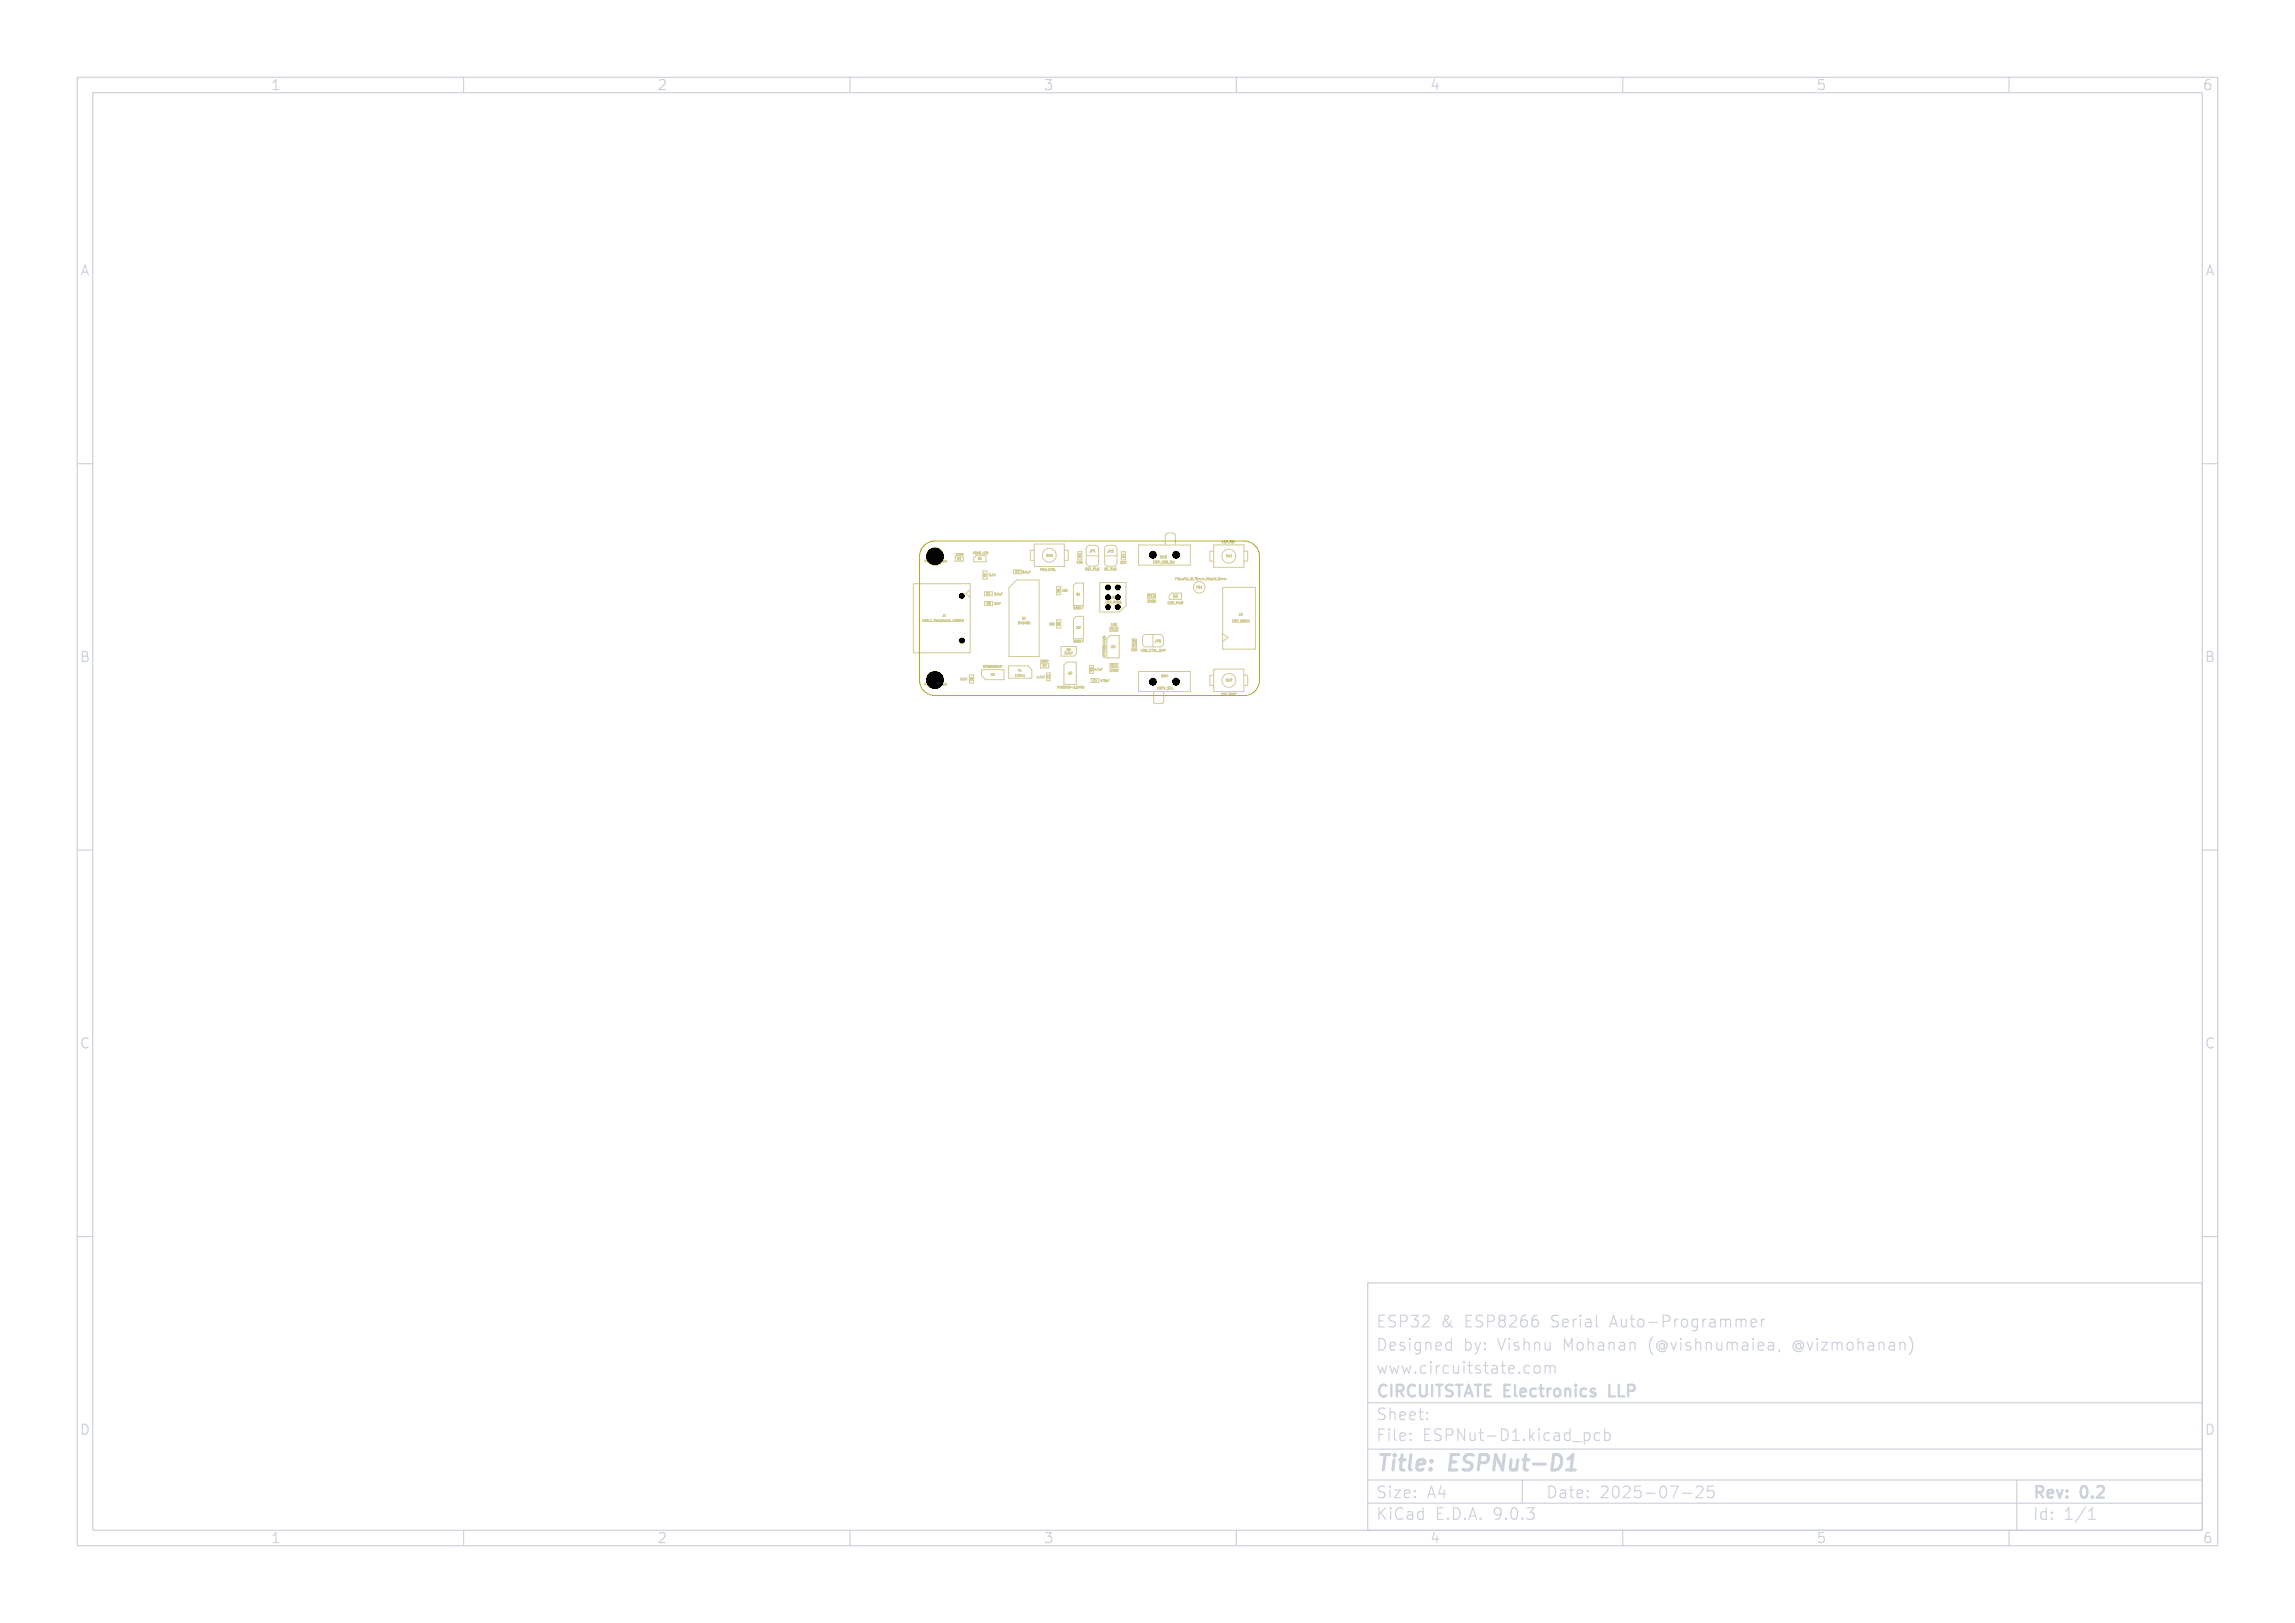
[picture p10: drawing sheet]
<svg xmlns="http://www.w3.org/2000/svg" width="297mm" height="210mm" viewBox="0 0 297 210" stroke-linecap="round" stroke-linejoin="round" font-family="sans-serif">
<defs><g id="words">
<g font-size="2.8" fill="#cdd1da">
<text x="178" y="190.9">Title:</text>
<text x="187.7" y="190.9">ESPNut-D1</text>
</g>
<g font-size="2.1" fill="#cdd1da">
<text x="178" y="172">ESP32</text>
<text x="186.4" y="172">&amp;</text>
<text x="189.6" y="172">ESP8266</text>
<text x="200.9" y="172">Serial</text>
<text x="208.7" y="172">Auto-Programmer</text>
<text x="178" y="178">www.circuitstate.com</text>
<text x="178" y="175">Designed</text>
<text x="189.4" y="175">by:</text>
<text x="193.9" y="175">Vishnu</text>
<text x="202.5" y="175">Mohanan</text>
<text x="213.6" y="175">(@vishnumaiea,</text>
<text x="232.4" y="175">@vizmohanan)</text>
<text x="178" y="184">Sheet:</text>
<text x="178" y="181.2">CIRCUITSTATE Electronics</text>
<text x="208.9" y="181.2">LLP</text>
<text x="178" y="186.7">File:</text>
<text x="184.1" y="186.7">ESPNut-D1.kicad_pcb</text>
<text x="178" y="196.9">KiCad</text>
<text x="178" y="194.1">Size:</text>
<text x="184.7" y="194.1">A4</text>
<text x="185.7" y="196.9">E.D.A.</text>
<text x="193.3" y="196.9">9.0.3</text>
<text x="200" y="194.1">Date:</text>
<text x="207" y="194.1">2025-07-25</text>
<text x="263" y="194.3">Rev:</text>
<text x="263" y="196.9">Id:</text>
<text x="267.1" y="196.9">1/1</text>
<text x="269.4" y="194.3">0.2</text>
</g>
<g font-size="1.8" fill="#cdd1da">
<text x="35" y="11.9">1</text>
<text x="85" y="11.9">2</text>
<text x="135" y="11.9">3</text>
<text x="185" y="11.9">4</text>
<text x="235" y="11.9">5</text>
<text x="285" y="11.9">6</text>
<text x="10.3" y="35.9">A</text>
<text x="285.4" y="35.9">A</text>
<text x="10.3" y="85.9">B</text>
<text x="285.3" y="85.9">B</text>
<text x="10.3" y="135.9">C</text>
<text x="285.3" y="135.9">C</text>
<text x="10.3" y="185.9">D</text>
<text x="285.3" y="185.9">D</text>
<text x="35" y="199.9">1</text>
<text x="85" y="199.9">2</text>
<text x="135" y="199.9">3</text>
<text x="185" y="199.9">4</text>
<text x="235" y="199.9">5</text>
<text x="285" y="199.9">6</text>
</g>
<g font-size=".4" fill="#d2cc95">
<text x="125.8" y="71.8">VBUS_LED</text>
<text x="140.9" y="71.5">JP1</text>
<text x="143.3" y="71.5">JP2</text>
<text x="158.1" y="70.4">ESP_RST</text>
<text x="119.6" y="72.8">Mounting</text>
<text x="121.7" y="72.8">Hole</text>
<text x="123.6" y="72">220R</text>
<text x="123.8" y="72.6">R1</text>
<text x="126.5" y="72.5">D1</text>
<text x="127.6" y="77.1">C1</text>
<text x="127.7" y="74.8" transform="rotate(-90 127.7 74.8)">R2</text>
<text x="127.9" y="74.6">5.1K</text>
<text x="128.6" y="77.1">0.1uF</text>
<text x="131.3" y="74.2">C2</text>
<text x="132.2" y="74.3">0.1uF</text>
<text x="134.5" y="74">POW_CTRL</text>
<text x="135.4" y="72">SW5</text>
<text x="137.2" y="76.8" transform="rotate(-90 137.2 76.8)">R6</text>
<text x="137.3" y="76.7">10K</text>
<text x="139.2" y="77.1">Q1</text>
<text x="139.2" y="73">10K</text>
<text x="140" y="72.3" transform="rotate(-90 140 72.3)">R3</text>
<text x="140.3" y="73.9">RST_PUE</text>
<text x="142.9" y="73.9">BT_PUE</text>
<text x="143.7" y="77.5">J5</text>
<text x="144.9" y="73">10K</text>
<text x="145.6" y="72.3" transform="rotate(-90 145.6 72.3)">R4</text>
<text x="148.5" y="77.4">R13</text>
<text x="149.2" y="73">ESP_VDD_SW</text>
<text x="150" y="72.3">SW3</text>
<text x="151.8" y="77.4">D3</text>
<text x="152" y="75.1">Fiducial_0.75mm_Mask1.5mm</text>
<text x="154.7" y="76.2">FD1</text>
<text x="158.6" y="72.3">SW1</text>
<text x="119.3" y="80.5">USB_C_Receptacle_USB2.0</text>
<text x="121.9" y="79.9">J1</text>
<text x="127.6" y="78.3">R8</text>
<text x="128.6" y="78.4">DNP</text>
<text x="131.7" y="80.8">CH340G</text>
<text x="132.2" y="80.2">U1</text>
<text x="135.7" y="81">10K</text>
<text x="137.2" y="81.1" transform="rotate(-90 137.2 81.1)">R9</text>
<text x="138.8" y="78.9">BC817</text>
<text x="138.9" y="83.2">BC817</text>
<text x="139.2" y="81.4">Q2</text>
<text x="143" y="78.2">ESP_PROG</text>
<text x="143.7" y="81.7">R12</text>
<text x="143.7" y="81.1">10K</text>
<text x="143.7" y="83.9">U3</text>
<text x="147" y="83.7" transform="rotate(-90 147 83.7)">R10</text>
<text x="148.4" y="78.1">220R</text>
<text x="149.4" y="83.1">JP5</text>
<text x="151" y="78.3">ESP_PWR</text>
<text x="159.4" y="80.6">ESP_CONN</text>
<text x="160.2" y="79.8">J3</text>
<text x="119.6" y="88.8">Mounting</text>
<text x="121.7" y="88.8">Hole</text>
<text x="124.2" y="88.1">5.1K</text>
<text x="126" y="88.2" transform="rotate(-90 126 88.2)">R5</text>
<text x="127.1" y="86.5">SP0503BAHT</text>
<text x="128.1" y="87.5">D2</text>
<text x="131.3" y="87.6">12MHz</text>
<text x="131.7" y="87">Y1</text>
<text x="134.1" y="87.8">4.7uF</text>
<text x="134.6" y="85.8">220R</text>
<text x="134.9" y="86.4">R7</text>
<text x="135.9" y="87.9" transform="rotate(-90 135.9 87.9)">C3</text>
<text x="136.7" y="89.2">MIC5219-3.3YM5</text>
<text x="137.7" y="84.7">2.2uF</text>
<text x="138" y="84.3">C5</text>
<text x="138.1" y="87.3">U2</text>
<text x="141.4" y="88.3">C4</text>
<text x="141.5" y="87" transform="rotate(-90 141.5 87)">C6</text>
<text x="141.5" y="86.9">4.7uF</text>
<text x="142.3" y="88.3">470pF</text>
<text x="143.1" y="85.2" transform="rotate(-90 143.1 85.2)">AP22804AW5</text>
<text x="143.5" y="87">220R</text>
<text x="143.7" y="86.4">R11</text>
<text x="146.3" y="84.3">10K</text>
<text x="147.5" y="84.4">VDD_CTRL_BYP</text>
<text x="149.7" y="89.3">ESPV_SEL</text>
<text x="150.2" y="87.7">SW4</text>
<text x="158.5" y="88.3">SW2</text>
<text x="157.9" y="90.1">ESP_BOOT</text>
</g>
</g></defs>
<g fill="none" stroke="#cdd1da" stroke-width=".15">
<path d="M10 10h277v190h-277zM12 12h273v186h-273zM60 10v2M110 10v2M160 10v2M210 10v2M260 10v2M10 60h2M285 60h2M10 110h2M285 110h2M10 160h2"/>
<path d="M177 166h108v32h-108zM187.4 173.7l.4 .1M187.8 173.2v1.5M187.8 174.6l-.4 .1M198.7 176.8a.41 .41 0 0 1 .6 .2v.4a.41 .41 0 0 1-.4 .3 .41 .41 0 0 1-.4-.3v-.4zM199 170.9l.1 .2-.1 .5M200 176.8a.37 .37 0 0 1 .6 .1M200 176.7v1M200.6 176.9l.2-.2 .4 .1v.9M200.6 176.9v.8M206.7 171.6l.1 .1M226.6 171.2l.7-.1-.1-.3-.4-.1-.2 .2 .1 .7 .1 .1 .4-.1"/>
<path d="M228 170.7v1M228.4 170.7a.38 .38 0 0 0-.4 .3M229 173.7h.3l.2 .2v.8M229.5 174.6l-.5 .1M229.5 174.1h-.5M230.3 174.6l-.1 .3M247.1 173a1.72 1.72 0 0 1 0 2.3M285 160h2M60 198v2M110 198v2M160 198v2M177 194.5h108"/>
<path d="M177 191.5h108M177 187.5h108M177 181.5h108M182.5 186.3h.1l-.1 .1M182.5 186.3v.1M182.5 185.5v.1M182.5 185.5h.1l-.1 .1M184.7 183.6v.1M184.7 183.6h-.1l.1 .1M184.7 182.8v.1M184.7 182.8h-.1l.1 .1M197 191.5v3"/>
<path d="M205.5 185.4l.2 .3v.4l-.2 .3M207 185.5l-.4-.1-.3 .3v.4l.2 .2 .1 .1 .4-.1M207.7 185.5l.4-.1 .3 .3v.4l-.2 .2-.1 .1-.4-.1M207.7 184.9v1.5M210 198v2M217.7 193.2h1.2M219.5 192.4l.2-.1h.4a.41 .41 0 0 1 .2 .6l-.8 .9h.9M221.7 192.3h-.7v.7l.2-.1h.5l.1 .3-.1 .5-.2 .1h-.3l-.2-.1M260 198v2M261 191.5v6.5M270.3 196.6h.9M270.3 195.5l.4-.4v1.5"/>
</g>
<path d="M202.7 190.2h1.2M203.1 188.7l.5-.5-.3 2" fill="none" stroke="#cdd1da" stroke-width=".4"/>
<path d="M208.3 179.2v1.5h.7" fill="none" stroke="#cdd1da" stroke-width=".3"/>
<g fill="none" stroke="#d2cc95" stroke-width=".13">
<path d="M118.2 75.5h7.3v9h-7.3zM120.8 71.9v.2M120.8 72h.1M120.9 71.9v.2M121.1 72.1h.1M121.1 71.9v.2M121.4 72.5v.1M121.4 72.5v.3M121.4 72.7h.1M122.2 79.8h.2M123.6 72.1h1.1v.5h-1.1zM124.2 72.5h.1"/>
<path d="M124.5 71.8l.1 .1M124.6 71.6h.1M124.6 71.6v.2M125.5 76.3l-.5 .5 .5 .5M126.3 71.9h1.3v.8h-1.6v-.5zM126.9 72.4h.1M127.2 73.9h.5v1h-.5zM127.4 77.8h1.1v.6h-1.1zM127.4 76.6h1v.5h-1zM128 76.9h.1M128.7 74.4l.1 .1M128.8 74.2l-.1 .2"/>
<path d="M129.6 76.8h.1M129.6 76.7h.1M130.6 76l1-.9h2.9v9.9h-3.9zM131.2 73.7h1v.5h-1zM133.3 74h.1M133.3 73.9h.1M133.8 71.2h-.5v1.3h.5M133.8 70.4h3.9v2.9h-3.9zM136.7 75.9h.6v1.1h-.6zM137.7 71.2h.5v1.3h-.5M139.2 75.4h1v2.9h-1.3v-2.5zM139.3 79.8h.9v2.9h-1.3v-2.6z"/>
<path d="M139.5 71.4h.5v1h-.5zM140 78.5h.2l-.1 .3M140.6 71.9h1.6M140.7 70.7l.3-.1h.7a.45 .45 0 0 1 .5 .4v1.8a.45 .45 0 0 1-.5 .5h-.7a.45 .45 0 0 1-.4-.5v-1.8zM142.3 75.4h3.4v2.9l-.8 .9h-2.6zM142.9 71.9h1.6M143.1 70.7l.3-.1h.7a.45 .45 0 0 1 .4 .4v1.8a.45 .45 0 0 1-.4 .5h-.7a.45 .45 0 0 1-.5-.5l.1-1.8zM145.1 71.4h.6v1h-.6zM147.3 70.5h6.7v2.6h-6.7zM148.5 76.9h1v.5h-1zM149.4 77.8l.1 .1M149.5 77.6v.1"/>
<path d="M149.5 77.7v.1M151.6 76.7h1.3v.8h-1.6v-.5zM152.1 70.5v-1.3l-.2-.2h-.9l-.2 .2v1.3M157.1 71.3h-.5v1.3h.5M157.1 70.5h3.9v2.9h-3.9zM157.7 74.7h.1M157.8 74.8v.1M157.8 74.9h.1M157.8 74.9l.1 .1M157.8 75h.1M157.9 75h-.1M158 74.8v.2"/>
<path d="M158.1 74.8l-.1 .1M158.1 74.8v.1M158.1 74.9v.1M158.2 76h4.3v8h-4.3zM158.2 74.8l-.1 .1M158.2 74.8v.1M158.2 74.9v.1M158.4 74.8v.2M158.4 74.8l.1 .1M158.4 74.8v.1M158.5 74.9v.1M158.5 74.8h.1v.2"/>
<path d="M158.5 74.8v.1M158.7 71.8v.1M158.7 71.8h.1M158.8 71.8h-.1M158.8 71.8h.1M159 71.8v.3M159.2 71.8l-.1 .3M159.3 71.9l.1-.1v.3M161 71.3h.5v1.3h-.5M120.8 87.9v.2M120.8 88h.1M120.9 87.9v.2"/>
<path d="M121.1 87.9h.1M121.2 87.9h.1M121.2 87.9l-.1 .2h.1M121.4 88.5v.2M121.4 88.6v.1M124.4 80.4h.1M124.6 80.2h-.1l.1 .2M124.6 80.2h.1M124.6 80.2v.2M124.6 80.4h.1M125 87.8l.2 .2M125.2 87.7l-.2 .2"/>
<path d="M125.5 87.3h.5v1.1h-.5zM127 86.6h2.9v1.3h-2.4l-.5-.5zM129.6 86.1h.1M129.6 86.1v.3M130.5 86.2h2.5l.5 .5v1.1h-3zM132.5 87.4h.1l-.1 .1h.1M132.6 80.1h.1M133.2 80.5h.1M133.2 80.6v.1M134.7 85.9h1v.5h-1zM135.1 87.6h.1M135.1 87.4h.1"/>
<path d="M135.4 87.1h.5v1h-.5zM135.5 85.6l.1 .1M135.6 85.4v.2M136.7 80.2h.6v1.1h-.6zM137.3 83.7h2v.9l-.3 .3h-1.7zM138.1 85.7h1.2v2.9h-1.6v-2.5zM138.7 84.5h.1M138.7 84.4h.1M139.8 89.1v-.3l.1 .2 .1-.2v.3M140 82.8h.2l-.1 .3M140.2 88.8h-.1v.1h.1v.1h-.1M141 86.1h.5v1h-.5z"/>
<path d="M141.2 87.8h1v.5h-1zM142.5 86.6h.1M142.5 86.5h.1M142.7 82.3v.2M143 82.3h-.1l-.1 .2M143 82.3v.1M143 82.4v.1M143.2 82.6l.4-.4h1.2v2.9h-1.6zM143.4 88.1h.1M143.4 87.9h.1M143.6 81.1h1.1v.6h-1.1zM143.6 85.9h1.1v.5h-1.1z"/>
<path d="M144.4 86.3h.2M144.6 86.8l.1 .1M144.6 86.6l.1 .1M144.7 86.7l-.1 .1M144.7 86.7h.1M146.5 82.7h.6v1h-.6zM147.3 86.9h6.7v2.6h-6.7zM148 82.2l.3-.1h1.8a.45 .45 0 0 1 .5 .5v.7a.45 .45 0 0 1-.5 .4h-1.8a.45 .45 0 0 1-.4-.4v-.8zM149.2 82.1v1.6M150.6 89.5v1.3l-.3 .2h-.8l-.2-.2v-1.3M157.1 86.6h3.9v2.9h-3.9zM157.1 87.4h-.5v1.3h.5"/>
<path d="M158.2 82l.7 .5-.7 .5M158.7 87.9h.1M158.9 87.9l.1 .2M159.2 87.9l-.1 .2M159.4 87.9h-.1M159.4 87.9h.1M161 87.4h.5v1.3h-.5"/>
<circle cx="135.8" cy="71.8" r=".9"/>
<circle cx="155.2" cy="76" r=".75"/>
<circle cx="159" cy="72" r=".9"/>
<circle cx="159" cy="88" r=".9"/>
</g>
<path d="M119.6 70.6a2 2 0 0 1 1.4-.6h40a2 2 0 0 1 2 2v16a2 2 0 0 1-2 2h-40a2 2 0 0 1-2-2v-16a2 2 0 0 1 .6-1.4z" fill="none" stroke="#c2c200" stroke-width=".13"/>
<g fill="#000" stroke="#000" stroke-width=".13">
<circle cx="121" cy="72" r="1.1"/>
<circle cx="124.5" cy="77.1" r=".33"/>
<circle cx="143.4" cy="77.3" r=".33"/>
<circle cx="143.4" cy="76" r=".33"/>
<circle cx="143.4" cy="78.6" r=".33"/>
<circle cx="144.7" cy="76" r=".33"/>
<circle cx="144.7" cy="77.3" r=".33"/>
<circle cx="144.7" cy="78.6" r=".33"/>
<circle cx="149.2" cy="71.8" r=".45"/>
<circle cx="152.2" cy="71.8" r=".45"/>
<circle cx="121" cy="88" r="1.1"/>
<circle cx="124.5" cy="82.9" r=".33"/>
<circle cx="149.2" cy="88.2" r=".45"/>
<circle cx="152.2" cy="88.2" r=".45"/>
</g>
<use href="#words"/>
</svg>
